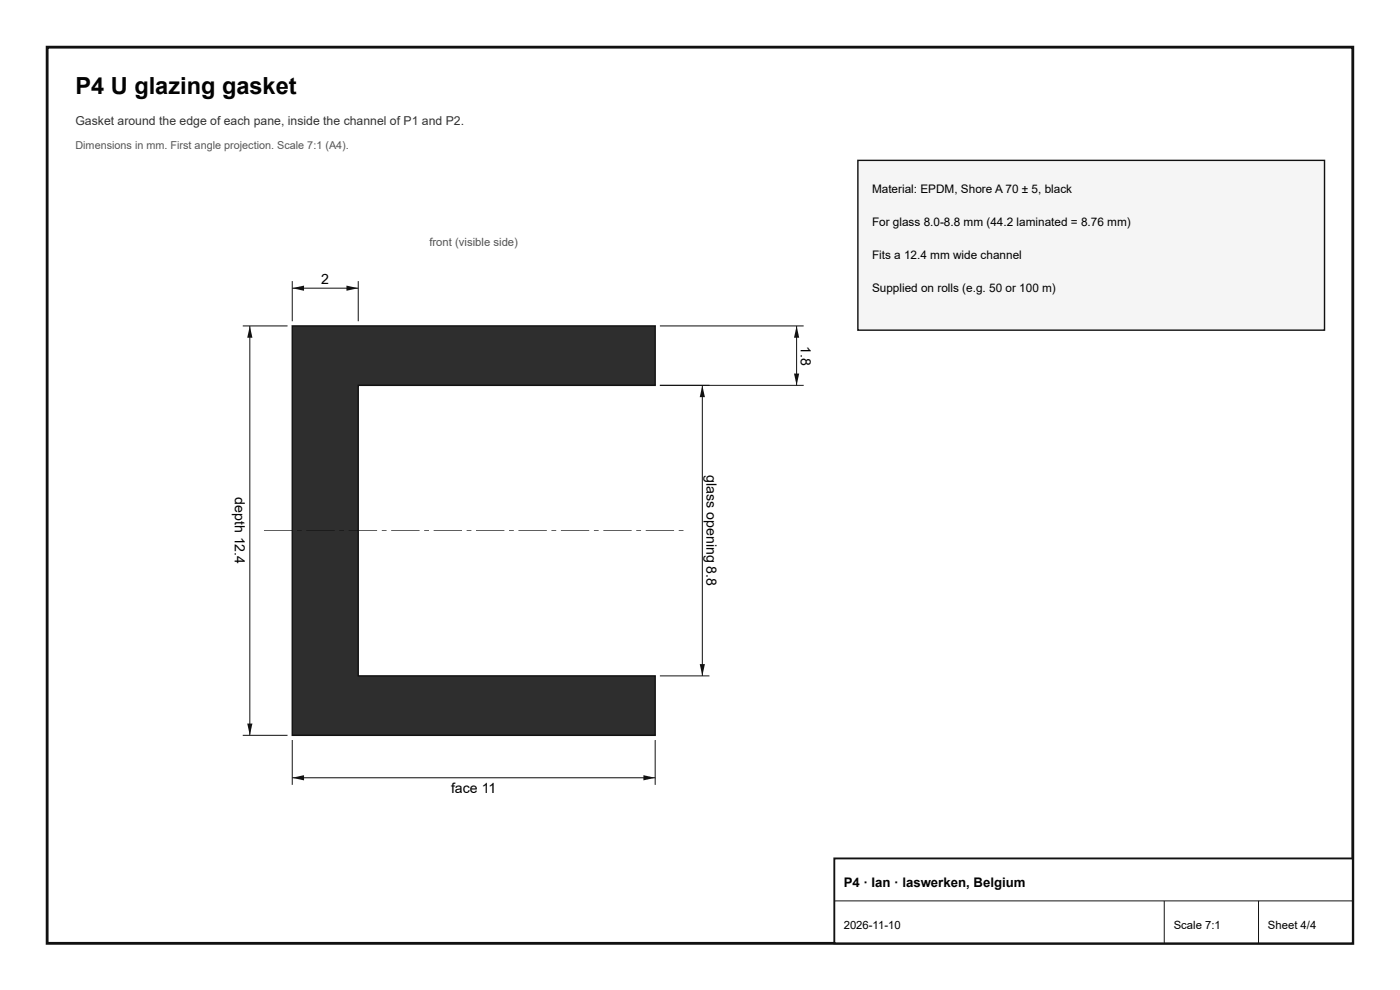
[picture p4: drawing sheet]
<svg xmlns="http://www.w3.org/2000/svg" width="297mm" height="210mm" viewBox="0 0 297 210" stroke-linecap="round" stroke-linejoin="round" font-family="sans-serif">
<defs><g id="words">
<text font-size="5" x="16" y="20">P4 U glazing gasket</text>
<g font-size="3">
<text x="68.2" y="60.2">2</text>
<text x="169.9" y="73.3" transform="rotate(90 169.9 73.3)">1.8</text>
<text x="149.9" y="100.7" transform="rotate(90 149.9 100.7)">glass opening 8.8</text>
<text x="49.9" y="105.4" transform="rotate(90 49.9 105.4)">depth 12.4</text>
<text x="95.7" y="168">face 11</text>
</g>
<text font-size="2.8" x="179" y="188">P4 · Ian · laswerken, Belgium</text>
<text font-size="2.6" fill="#333" x="16" y="26.5">Gasket around the edge of each pane, inside the channel of P1 and P2.</text>
<g font-size="2.5">
<text x="185" y="41">Material: EPDM, Shore A 70 ± 5, black</text>
<text x="185" y="48">For glass 8.0-8.8 mm (44.2 laminated = 8.76 mm)</text>
<text x="185" y="55">Fits a 12.4 mm wide channel</text>
<text x="185" y="62">Supplied on rolls (e.g. 50 or 100 m)</text>
</g>
<text font-size="2.4" fill="#555" x="91.1" y="52.1">front (visible side)</text>
<g font-size="2.4">
<text x="179" y="197">2026-11-10</text>
<text x="249" y="197">Scale 7:1</text>
<text x="269" y="197">Sheet 4/4</text>
</g>
<text font-size="2.3" fill="#555" x="16" y="31.5">Dimensions in mm. First angle projection. Scale 7:1 (A4).</text>
</g></defs>
<path d="M10 10h277v190h-277z" fill="none" stroke="#111" stroke-width=".6"/>
<path d="M62 69.1h77v12.6h-63v61.6h63v12.6h-77z" fill-rule="evenodd" fill="#2b2f33"/>
<path d="M62 69.1h77v12.6h-63v61.6h63v12.6h-77z" fill="none" stroke="#111" stroke-width=".3"/>
<path d="M56 112.4h6v.2h-6zM63 112.4h1v.2h-1zM65 112.4h6v.2h-6zM72 112.4h1v.2h-1zM74 112.4h6v.2h-6zM81 112.4h1v.2h-1zM83 112.4h6v.2h-6zM90 112.4h1v.2h-1zM92 112.4h6v.2h-6zM99 112.4h1v.2h-1zM101 112.4h6v.2h-6zM108 112.4h1v.2h-1zM110 112.4h6v.2h-6zM117 112.4h1v.2h-1zM119 112.4h6v.2h-6zM126 112.4h1v.2h-1zM128 112.4h6v.2h-6zM135 112.4h1v.2h-1zM137 112.4h6v.2h-6zM144 112.4h1v.2h-1z" fill="#111"/>
<path d="M62 156.9v9.5M139 156.9v9.5M62 164.9h77" fill="none" stroke="#111" stroke-width=".21"/>
<g fill="#111">
<path d="M62 164.9l2.5-.6v1.1z"/>
<path d="M136.5 164.3l2.5 .6-2.5 .5z"/>
</g>
<path d="M51.5 69.1h9.5M53 69.1v86.8M51.5 155.9h9.5" fill="none" stroke="#111" stroke-width=".21"/>
<g fill="#111">
<path d="M53 69.1l.6 2.5h-1.1z"/>
<path d="M52.5 153.4h1.1l-.6 2.5z"/>
</g>
<path d="M140 81.7h10.5M149 81.7v61.6M140 143.3h10.5" fill="none" stroke="#111" stroke-width=".21"/>
<g fill="#111">
<path d="M149 81.7l.5 2.5h-1.1z"/>
<path d="M148.4 140.8h1.1l-.5 2.5z"/>
</g>
<path d="M62 59.6v8.5M76 59.6v8.5M62 61.1h14" fill="none" stroke="#111" stroke-width=".21"/>
<g fill="#111">
<path d="M62 61.1l2.5-.6v1.1z"/>
<path d="M73.5 60.5l2.5 .6-2.5 .5z"/>
</g>
<path d="M140 69.1h30.5M169 69.1v12.6M140 81.7h30.5" fill="none" stroke="#111" stroke-width=".21"/>
<g fill="#111">
<path d="M169 69.1l.5 2.5h-1.1z"/>
<path d="M168.4 79.2h1.1l-.5 2.5z"/>
</g>
<path d="M182 34h99v36h-99z" fill="#f4f5f6"/>
<path d="M182 34h99v36h-99z" fill="none" stroke="#111" stroke-width=".3"/>
<path d="M177 182h110v18h-110z" fill="#fff"/>
<path d="M177 182h110v18h-110z" fill="none" stroke="#111" stroke-width=".4"/>
<path d="M177 191h110M247 191v9M267 191v9" fill="none" stroke="#111" stroke-width=".21"/>
<use href="#words"/>
</svg>
